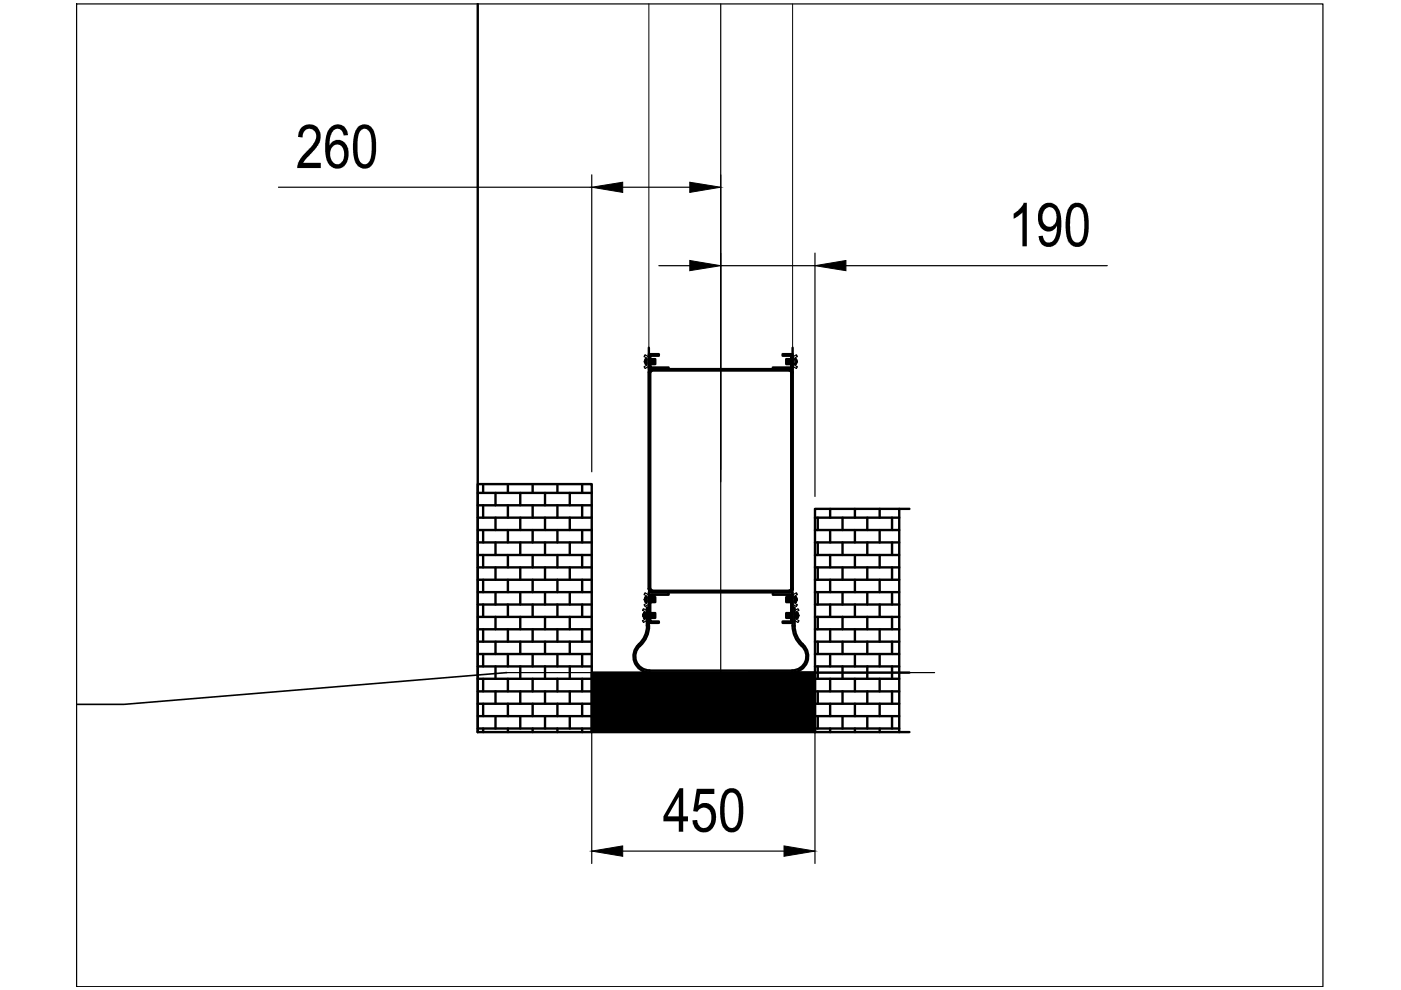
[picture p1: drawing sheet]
<svg xmlns="http://www.w3.org/2000/svg" width="297mm" height="210mm" viewBox="0 0 297 210" stroke-linecap="round" stroke-linejoin="round" font-family="sans-serif">
<!-- layer: AM_7 -->
<path d="M152.8 .8v141.8" fill="none" stroke="#000" stroke-width=".25"/>
<!-- layer: building-AM_6 -->
<path d="M107.5 142.6h90.6" fill="none" stroke="#000" stroke-width=".25"/>
<!-- layer: megadoor-AM_0 -->
<g fill="none" stroke="#000" stroke-width=".51">
<path d="M101.3 .8v154.4M136.7 76.6h.1M136.8 76.6l-.1 .1M136.8 76.7l.1 .4M136.9 76.2h.2v1h-.2M136.9 76.1l-.1 .5M137.6 73.7v51.1a.74 .74 0 0 0 .7 .7h29.1a.74 .74 0 0 0 .7-.7M137.6 75.1h2.1v.3h-1.8v.7h1v1.1h-1v.7h3.9v.4h-4.2v-1.4h1v-.4h-1zM137.9 79v45.8M137.9 79l.4-.4h29.1l.3 .2 .1 46-.4 .4M165.9 75.1h2.1v1.4h-1v.4h1v1.4h-4.1v-.4h3.9v-.7h-1.1v-1.1h1.1v-.7h-1.9zM168 73.7v51.1"/>
<path d="M168.1 79a.74 .74 0 0 0-.7-.8l-29.1 .1a.67 .67 0 0 0-.7 .7M168.5 76.2l.3 .1 .1 .4M168.5 77.2h.2M168.9 76.7l-.2 .4M101.3 102.6h24.2v52.6h-24.2zM101.3 104.5h24.2M101.3 107.1h24.2M101.3 109.8h24.2M101.3 112.4h24.2M101.3 115h24.2M101.3 117.7h24.2M102.4 102.6v1.9"/>
<path d="M102.4 107.1v2.7M102.4 112.4v2.6M102.4 117.7v2.6M105.1 104.5v2.6M105.1 109.8v2.6M105.1 115v2.7M107.7 102.6v1.9M107.7 107.1v2.7M107.7 112.4v2.6M107.7 117.7v2.6M110.3 104.5v2.6M110.3 109.8v2.6"/>
<path d="M110.3 115v2.7M112.9 102.6v1.9M112.9 107.1v2.7M112.9 112.4v2.6M112.9 117.7v2.6M115.6 104.5v2.6M115.6 109.8v2.6M115.6 115v2.7M118.2 102.6v1.9M118.2 107.1v2.7M118.2 112.4v2.6M118.2 117.7v2.6"/>
<path d="M120.8 104.5v2.6M120.8 109.8v2.6M120.8 115v2.7M123.4 102.6v1.9M123.4 107.1v2.7M123.4 112.4v2.6M123.4 117.7v2.6M172.8 107.9h17.9v47.3h-17.9zM172.8 109.8h17.9M172.8 112.4h17.9M172.8 115h17.9M172.8 117.7h17.9"/>
<path d="M173.4 109.8v2.6M173.4 115v2.7M176 107.9v1.9M176 112.4v2.6M176 117.7v2.6M178.6 109.8v2.6M178.6 115v2.7M181.3 107.9v1.9M181.3 112.4v2.6M181.3 117.7v2.6M183.9 109.8v2.6M183.9 115v2.7"/>
<path d="M186.5 107.9v1.9M186.5 112.4v2.6M186.5 117.7v2.6M189.1 109.8v2.6M189.1 115v2.7M190.7 107.9h2.1M101.3 125.5h24.2M101.3 120.3h24.2M101.3 122.9h24.2M101.3 128.2h24.2M101.3 130.8h24.2M101.3 133.4h24.2"/>
<path d="M101.3 136h24.2M101.3 138.7h24.2M102.4 122.9v2.6M102.4 128.2v2.6M102.4 133.4v2.6M102.4 138.7v2.6M105.1 120.3v2.6M105.1 125.5v2.7M105.1 130.8v2.6M105.1 136v2.7M107.7 122.9v2.6M107.7 128.2v2.6"/>
<path d="M107.7 133.4v2.6M107.7 138.7v2.6M110.3 120.3v2.6M110.3 125.5v2.7M110.3 130.8v2.6M110.3 136v2.7M112.9 122.9v2.6M112.9 128.2v2.6M112.9 133.4v2.6M112.9 138.7v2.6M115.6 120.3v2.6M115.6 125.5v2.7"/>
<path d="M115.6 130.8v2.6M115.6 136v2.7M118.2 122.9v2.6M118.2 128.2v2.6M118.2 133.4v2.6M118.2 138.7v2.6M120.8 120.3v2.6M120.8 125.5v2.7M120.8 130.8v2.6M120.8 136v2.7M123.4 122.9v2.6M123.4 128.2v2.6"/>
<path d="M123.4 133.4v2.6M123.4 138.7v2.6M135.4 136.6a3.4 3.4 0 0 0-.9 3.8 3.4 3.4 0 0 0 3.2 2.2h55.1M135.7 136.9a2.98 2.98 0 0 0-.8 3.3 2.98 2.98 0 0 0 2.8 1.9l30.2 .1a3 3 0 0 0 2.9-1.9 3 3 0 0 0-.8-3.4M136.4 130.5h.1M136.4 130.5l.2 .5M136.6 130h.2v1h-.2h.2v-1zM136.6 130l-.2 .4M136.7 127.1l.1 .1zM136.8 127.1l.1 .5M136.9 126.6h.2v1h-.2M136.9 126.6l-.1 .4"/>
<path d="M137.1 132.7v-3.9h.5v3.9M137.2 132.7l-.4 1.8-.5 1.1-.9 1M137.6 125.5h4.2v.6h-3.9v.5h1v1.1h-1v2.3h1v1h-1v.8h1.8v.3h-2.1v-1.4h1v-.4h-1v-2.9h1v-.5h-1zM137.6 132.7a5.7 5.7 0 0 1-1.9 4.2M137.9 124.8l.4 .4M138.3 125.3h29M163.9 125.5h4.1v1.4h-1v.5h1v2.9h-1v.4h1v1.4h-2.1v-.3h1.9v-.8h-1.1v-1h1.1v-2.3h-1.1v-1.1h1.1v-.5h-3.9zM168 132.7v-3.9h.5v3.9M168 132.7a5.7 5.7 0 0 0 1.9 4.2M168.5 132.7l.3 1.8 .6 1.1 .8 1M168.5 126.6v1h.2h-.2v-1h.2zM168.7 126.6l.2 .6"/>
<path d="M168.9 130h.2h-.2v1h.2h-.2zM168.9 127.1l-.2 .5M169.1 130l.1 .5-.1 .5M170.2 136.6a3.4 3.4 0 0 1 .9 3.8 3.4 3.4 0 0 1-3.2 2.2M172.8 125.5h17.9M172.8 120.3h17.9M172.8 122.9h17.9M172.8 128.2h17.9M172.8 130.8h17.9M172.8 133.4h17.9M172.8 136h17.9M172.8 138.7h17.9"/>
<path d="M173.4 120.3v2.6M173.4 125.5v2.7M173.4 130.8v2.6M173.4 136v2.7M176 122.9v2.6M176 128.2v2.6M176 133.4v2.6M176 138.7v2.6M178.6 120.3v2.6M178.6 125.5v2.7M178.6 130.8v2.6M178.6 136v2.7"/>
<path d="M181.3 122.9v2.6M181.3 128.2v2.6M181.3 133.4v2.6M181.3 138.7v2.6M183.9 120.3v2.6M183.9 125.5v2.7M183.9 130.8v2.6M183.9 136v2.7M186.5 122.9v2.6M186.5 128.2v2.6M186.5 133.4v2.6M186.5 138.7v2.6"/>
<path d="M189.1 120.3v2.6M189.1 125.5v2.7M189.1 130.8v2.6M189.1 136v2.7M101.3 141.3h24.2M101.3 143.9h24.2M101.3 146.6h24.2M101.3 149.2h24.2M101.3 151.8h24.2M101.3 154.5h24.2M102.4 143.9v2.7M102.4 149.2v2.6"/>
<path d="M102.4 154.5v.7M105.1 141.3v2.6M105.1 146.6v2.6M105.1 151.8v2.7M107.7 143.9v2.7M107.7 149.2v2.6M107.7 154.5v.7M110.3 141.3v2.6M110.3 146.6v2.6M110.3 151.8v2.7M112.9 143.9v2.7M112.9 149.2v2.6"/>
<path d="M112.9 154.5v.7M115.6 141.3v2.6M115.6 146.6v2.6M115.6 151.8v2.7M118.2 143.9v2.7M118.2 149.2v2.6M118.2 154.5v.7M120.8 141.3v2.6M120.8 146.6v2.6M120.8 151.8v2.7M123.4 143.9v2.7M123.4 149.2v2.6"/>
<path d="M123.4 154.5v.7M125.5 142.6h47.3v12.6h-47.3zM172.8 141.3h17.9M172.8 143.9h17.9M172.8 146.6h17.9M172.8 149.2h17.9M172.8 151.8h17.9M172.8 154.5h17.9M173.4 141.3v2.6M173.4 146.6v2.6M173.4 151.8v2.7M176 143.9v2.7"/>
<path d="M176 149.2v2.6M176 154.5v.7M178.6 141.3v2.6M178.6 146.6v2.6M178.6 151.8v2.7M181.3 143.9v2.7M181.3 149.2v2.6M181.3 154.5v.7M183.9 141.3v2.6M183.9 146.6v2.6M183.9 151.8v2.7M186.5 143.9v2.7"/>
<path d="M186.5 149.2v2.6M186.5 154.5v.7M189.1 141.3v2.6M189.1 146.6v2.6M189.1 151.8v2.7M190.7 155.2h2.1"/>
</g>
<path d="M137.6 .8v128M168 .8v128" fill="none" stroke="#000" stroke-width=".21"/>
<!-- layer: 2 -->
<path d="M136.8 75.2l.7 .4v2.1l-.7 .4-.2-.3 .5-.3v-1.6l-.5-.3zM168.1 75.6l.8-.4 .2 .4-.6 .3v1.6l.6 .3-.2 .3-.8-.4zM136.4 129.1l.7 .3v2.2l-.7 .4-.2-.4 .6-.3v-1.6l-.6-.3zM136.8 125.7l.7 .4v2.1l-.7 .4-.2-.4 .5-.3v-1.5l-.5-.3zM168.1 126.1l.8-.4 .2 .4-.6 .3v1.5l.6 .3-.2 .4-.8-.4zM168.5 129.4l.7-.3 .2 .3-.5 .3v1.6l.5 .3-.2 .4-.7-.4z" fill="none" stroke="#000" stroke-width=".25"/>
<!-- layer: interface-AM_1 -->
<path d="M107.5 142.6l-81.1 6.7h-10.2" fill="none" stroke="#000" stroke-width=".34"/>
<!-- layer: megadoor-AM_0 -->
<path d="M125.5 142.6v12.6h47.3zM125.5 142.6h47.3v12.6z" fill="#000" stroke="#000" stroke-width=".21"/>
<!-- layer: 0 -->
<path d="M16.2 .8h264.3v208.4h-264.3zM59 39.7h66.5M125.5 37.1v62.9M132 39.7h14.2M152.8 37.1v65.1M139.7 56.3h6.5M152.8 56.3h20M172.8 53.7v51.6M179.4 56.3h55.4M125.5 112.3v70.8M172.8 112.3v70.8M132 180.5h34.2" fill="none" stroke="#000" stroke-width=".25"/>
<path d="M125.5 39.7l6.5-1.1v2.2zM146.2 38.6l6.6 1.1-6.6 1.1zM146.2 55.2l6.6 1.1-6.6 1.1zM172.8 56.3l6.6-1.1v2.2zM125.5 180.5l6.5-1.1v2.2zM166.2 179.4l6.6 1.1-6.6 1.1z" fill="#000" stroke="#000" stroke-width=".21"/>
<g fill="#000">
<path d="M63.7 27.2a2.43 2.43 0 0 1 3.2-.5 2.43 2.43 0 0 1 1 3l-.7 1.5-2.3 2.4-.6 .9h3.7v1.1h-5l.1-.6 .6-1.3 2.8-3.3a1.84 1.84 0 0 0-.6-3.1 1.58 1.58 0 0 0-1.8 1.9l-.9-.2 .1-.7zM217.1 43h.6v9.2h-.9v-7.2l-1 .9-.9 .5v-1.1l1.4-1.1zM147.7 167.2h3.8v1.1h-3.1l-.3 2.5a2.3 2.3 0 0 1 2.6-.2 2.3 2.3 0 0 1 1.1 2.3l-.1 1.5a2.48 2.48 0 0 1-3.5 1.9 2.62 2.62 0 0 1-1.4-2.4l1-.1a1.5 1.5 0 0 0 2.1 1.6 2.67 2.67 0 0 0 .1-4 1.52 1.52 0 0 0-2.1 .7l-.9-.1z"/>
<path d="M69.9 27.2a2.16 2.16 0 0 1 2.5-.7 2.16 2.16 0 0 1 1.4 2.1l-1 .1a1.3 1.3 0 0 0-1.1-1.4 1.3 1.3 0 0 0-1.4 1.1l-.3 .7-.2 1.7a2.07 2.07 0 0 1 2.2-1.1 2.07 2.07 0 0 1 1.8 1.8l.1 1.9a2.31 2.31 0 0 1-1.3 2.1 2.31 2.31 0 0 1-2.5-.3l-.4-.5-.5-.9-.3-1.6 .2-3.2 .2-.8zM70.6 31.1a2.45 2.45 0 0 0 .8 3.7 1.83 1.83 0 0 0 1.6-2.3 1.52 1.52 0 0 0-.6-1.5 1.52 1.52 0 0 0-1.7-.1z"/>
<path d="M75.8 27a2.11 2.11 0 0 1 2.3-.5 2.11 2.11 0 0 1 1.3 1.8l.3 1.2v2.6l-.4 2.1a2.1 2.1 0 0 1-2.2 1.6 2.1 2.1 0 0 1-1.9-1.9l-.3-1.5v-2.5l.2-1.5zM76.7 27.5l-.1 .1a6 6 0 0 0-.8 4.2l.1 1.5a1.4 1.4 0 0 0 2.1 1.3l.4-.6 .3-1.2 .1-2.6-.1-1.1a1.65 1.65 0 0 0-1.7-1.8z"/>
<path d="M221 43.5a2.43 2.43 0 0 1 2.5-.2 2.43 2.43 0 0 1 1.4 2.2l.1 2.7-.4 2.2a2.22 2.22 0 0 1-1.8 1.9 2.22 2.22 0 0 1-2.3-1.2l-.3-1 .9-.1a1.34 1.34 0 0 0 1.2 1.4 1.34 1.34 0 0 0 1.5-1.2l.3-1.1v-1.2a2.04 2.04 0 0 1-2.2 1.1 2.04 2.04 0 0 1-1.7-1.9l-.1-.5 .1-1.4a2.74 2.74 0 0 1 .8-1.7zM221.5 44.4v.1a2.43 2.43 0 0 0 .5 3.5 1.66 1.66 0 0 0 2-2 1.68 1.68 0 0 0-1.8-2z"/>
<path d="M226.9 43.6a2.17 2.17 0 0 1 2.3-.4 2.17 2.17 0 0 1 1.4 2l.2 1.5v1.9l-.4 2.2a2.11 2.11 0 0 1-2.2 1.6 2.11 2.11 0 0 1-1.9-1.8l-.3-1.6v-2.5l.3-1.8zM227.7 44.1l-.5 .8-.3 1.1v1.9l.1 2a1.47 1.47 0 0 0 1.9 1.4 4.1 4.1 0 0 0 1-3.4l-.2-2.4a1.41 1.41 0 0 0-2-1.4z"/>
<path d="M144.1 167.1h.8v6h1v1h-1v2.2h-1v-2.2h-3.2v-1zM143.9 168.9l-2.4 4.2h2.4z"/>
<path d="M153.7 167.8a2.12 2.12 0 0 1 2.3-.5 2.12 2.12 0 0 1 1.3 1.9l.3 1.2v2.2l-.4 2.3a2.13 2.13 0 0 1-2.2 1.6 2.13 2.13 0 0 1-2-1.9l-.3-1.9v-2.2l.4-1.7zM154.3 168.4l-.5 1-.1 1-.1 1.9 .2 1.5a1.54 1.54 0 0 0 1.7 1.7 3 3 0 0 0 1.1-2.9l-.1-2.9a1.48 1.48 0 0 0-1.9-1.5z"/>
</g>
</svg>
